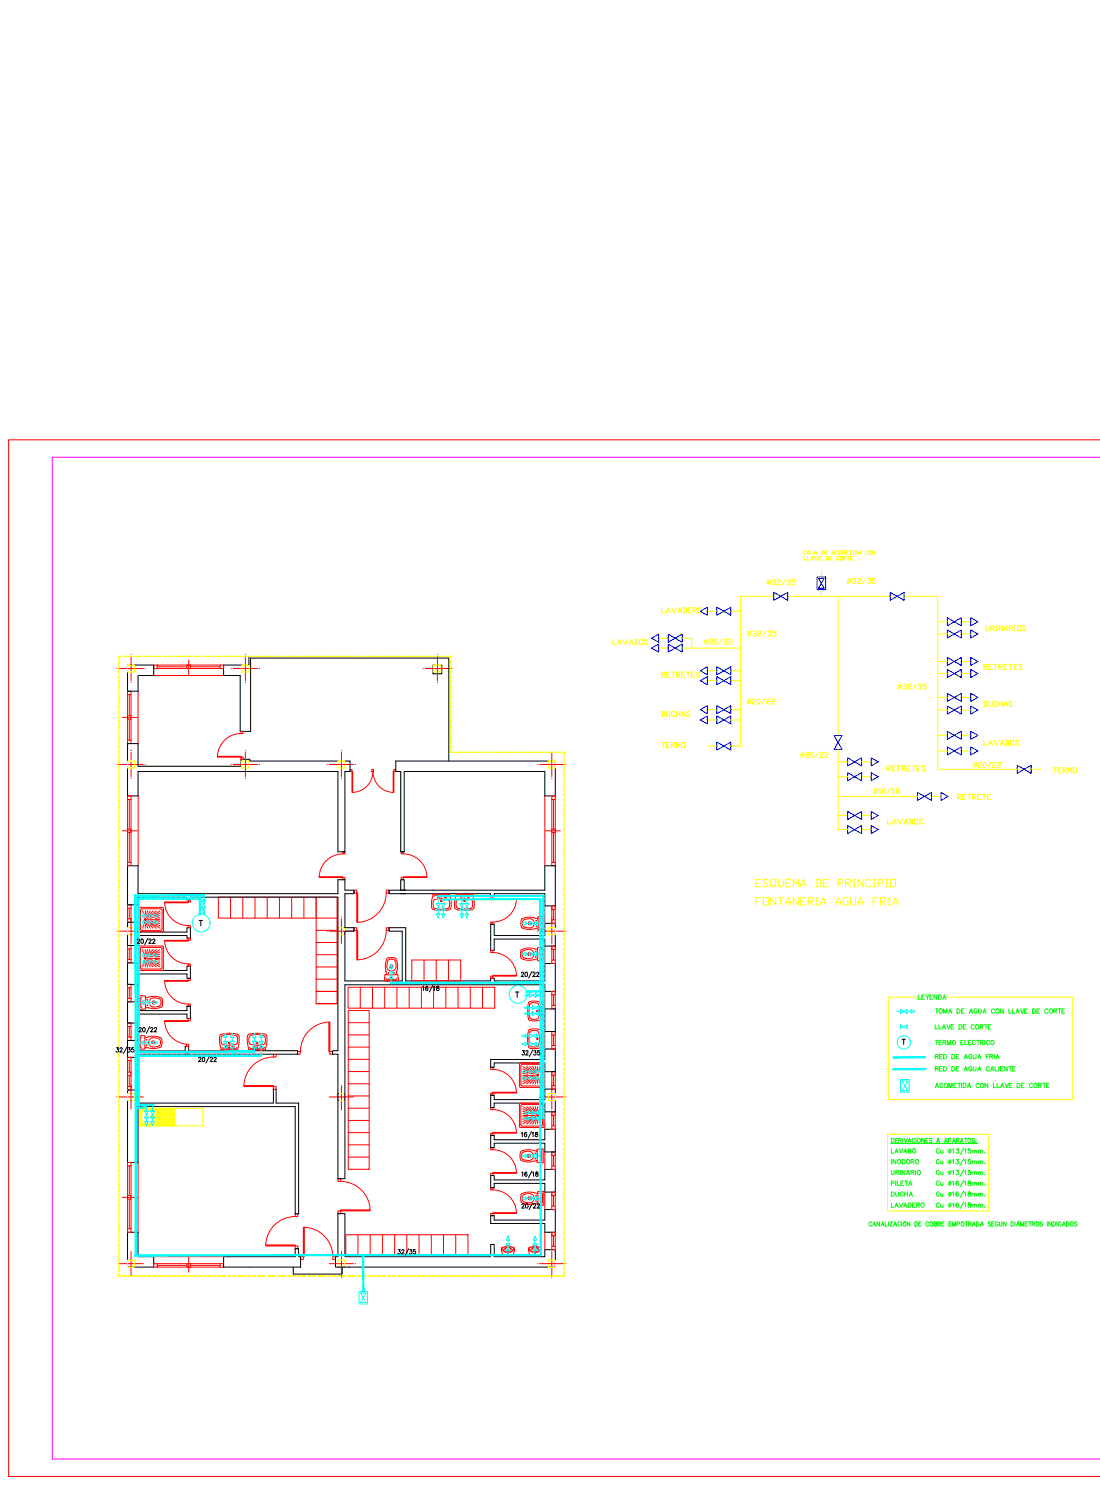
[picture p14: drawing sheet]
<svg xmlns="http://www.w3.org/2000/svg" width="630mm" height="863mm" viewBox="0 0 630 863" stroke-linecap="round" stroke-linejoin="round" font-family="sans-serif">
<defs><g id="words">
<text font-size="8.4" fill="#ff0" x="432" y="520">FONTANERÍA AGUA FRÍA</text>
<text font-size="7.9" fill="#ff0" x="432" y="509">ESQUEMA DE PRINCIPIO</text>
<text font-size="6.6" fill="#ff0" x="507" y="443">RETRETES</text>
<g font-size="6.2" fill="#ff0">
<text x="484" y="335">%%c32/35</text>
<text x="438" y="336">%%c32/35</text>
<text x="378" y="352">LAVADERO</text>
<text x="427" y="365">%%c32/35</text>
<text x="563" y="363">URINARIOS</text>
<text x="350" y="370">LAVABOS</text>
<text x="378" y="389">RETRETES</text>
<text x="562" y="385">RETRETES</text>
<text x="513" y="396">%%c32/35</text>
<text x="427" y="405">%%c20/22</text>
<text x="562" y="406">DUCHAS</text>
<text x="378" y="412">DUCHAS</text>
<text x="378" y="430">TERMO</text>
<text x="562" y="428">LAVABOS</text>
<text x="602" y="444">TERMO</text>
<text x="547" y="459">RETRETE</text>
<text x="507" y="473">LAVABOS</text>
</g>
<g font-size="5.7" fill="#0f0">
<text x="525" y="574">LEYENDA</text>
<text x="534" y="582">TOMA DE AGUA CON LLAVE DE CORTE</text>
<text x="534" y="591">LLAVE DE CORTE</text>
<text x="534" y="600">TERMO ELECTRICO</text>
<text x="534" y="608">RED DE AGUA FRIA</text>
<text x="534" y="615">RED DE AGUA CALIENTE</text>
<text x="534" y="624">ACOMETIDA CON LLAVE DE CORTE</text>
<text x="509" y="662">LAVABO</text>
<text x="509" y="668">INODORO</text>
<text x="509" y="674">URINARIO</text>
<text x="509" y="681">PILETA</text>
<text x="509" y="687">DUCHA</text>
<text x="509" y="693">LAVADERO</text>
</g>
<g font-size="5.3" fill="#ff0">
<text x="459" y="322">LLAVE DE CORTE</text>
<text x="459" y="319">CAJA DE ACOMETIDA CON</text>
</g>
</g></defs>
<g fill="none" stroke="#ff0" stroke-width=".57">
<path d="M470 327v4M470 338v4M405 350h6M419 350h5M443 342h-19v85h-5M451 342h59M480 342v79M518 342h19v99h46M537 356h6M551 356h5M68 378v2M70 376h-2v1"/>
<path d="M71 376h2M74 376h1M76 376h2M79 376h2M82 376h2M85 376h2M88 376h2M91 376h2M94 376h1M96 376h2M99 376h2M102 376h2"/>
<path d="M105 376h2M108 376h2M111 376h2M114 376h1M116 376h2M119 376h2M122 376h2M125 376h2M128 376h2M131 376h2M134 376h1M136 376h2"/>
<path d="M139 376h2M142 376h2M145 376h2M148 376h2M151 376h2M154 376h1M156 376h2M159 376h2M162 376h2M165 376h2M168 376h2M171 376h2"/>
<path d="M174 376h1M176 376h2M179 376h2M182 376h2M185 376h2M188 376h2M191 376h2M194 376h1M196 376h2M199 376h2M202 376h2M205 376h2"/>
<path d="M208 376h2M211 376h2M214 376h1M216 376h2M219 376h2M222 376h2M225 376h2M228 376h2M231 376h2M234 376h1M236 376h2M239 376h2"/>
<path d="M242 376h2M245 376h2M248 376h2M251 376h2M254 376h1M256 376h2v1M258 378v2M377 371h6M377 366h6M391 366h5v5h28M391 371h5M404 367h1l1 1-2 1z"/>
<path d="M405 366l-1 3M407 367v-1l1 1v1h-1v1h1M410 366l1 1-1 2h-1zM414 366l-2 3M415 367v-1l2 1-1 1h-1v1h2M417 367l1-1 1 1v1h-2v1h2M537 363h6M537 379h6M551 363h5M551 379h5M68 381v2M68 384v2"/>
<path d="M68 387v2M68 390v2M68 393v1M68 395v2M68 398v2M73 381h4v4h-4zM139 381h4v4h-4zM249 381h4v4h-4zM258 381v2M258 384v2M258 387v2M258 390v2"/>
<path d="M258 393v1M258 395v2M258 398v2M405 390h6M405 384h6M419 390h5M419 384h5M537 386h6M537 400h6M551 386h5M551 400h5M68 401v2"/>
<path d="M68 404v2M68 407v2M68 410v2M68 413v1M68 415v2M68 418v2M258 401v2M258 404v2M258 407v2M258 410v2M258 413v1M258 415v2"/>
<path d="M258 418v2M405 413h6M405 407h6M419 413h5M419 407h5M537 407h6M551 407h5M68 421v2M68 424v2M68 427v2M68 430v2M68 433v1"/>
<path d="M68 435v2M68 438v2M73 436h4v4h-4zM139 436h4v4h-4zM194 436h4v4h-4zM258 421v2M258 424v2M258 427v2M258 430v1h2M261 431h2M264 431h2M267 431h2"/>
<path d="M270 431h2M272 431h2M275 431h2M278 431h2M281 431h2M284 431h2M287 431h2M290 431h2M292 431h2M295 431h2M298 431h2M301 431h2"/>
<path d="M304 431h2M307 431h2M310 431h2M312 431h2M314 436h4v4h-4zM315 431h2M318 431h2M321 431h2v2M323 434v2M323 437v2M405 427h6M459 432h1l1 1h-2z"/>
<path d="M460 431l-1 3M462 432v-1l1 1-1 1v1h1M465 431l1 1-1 2-1-1zM469 431l-2 3M470 432v-1l2 1h-1l-1 1v1h2M472 432l1-1 1 1-2 1v1h2M480 429v46M480 437h6M494 437h5M537 421h6M537 430h6M551 421h5"/>
<path d="M551 430h5M558 438l1-1v2h-1zM559 437l-1 3M560 437h1h1v1l-2 1v1h2M563 437h1h1l-1 3-1-1zM568 437l-2 3M568 437h1h1v1l-2 1v1h2M571 437h1h1v1l-2 1v1h2M68 441v2M68 444v2M68 447v2M68 450v2"/>
<path d="M68 453v1M68 455v2M68 458v2M323 440v2M323 443v2M323 446v2M323 449v2M323 452v1M323 454v2M323 457v2M480 445h6M480 456h46"/>
<path d="M494 445h5M501 453l1-1 1 2h-2zM502 452l-1 3M504 452v3M504 455h1M507 452l-2 1v1l2 1v-1v-1h-2M510 452l-2 3M511 452h1v3M511 455h1M514 453l-1-1h2v1l-2 1 1 1 1-1v-1M534 456h5M591 441h5"/>
<path d="M68 461v2M68 464v2M68 467v2M68 470v2M68 473v1M68 475v2M68 478v2M323 460v2M323 463v2M323 466v2M323 469v2M323 472v1"/>
<path d="M323 474v2M323 477v2M480 467h6M480 475h6M494 467h5M494 475h5M68 481v2M68 484v2M68 487v2M68 490v2M68 493v1M68 495v2"/>
<path d="M68 498v2M323 480v2M323 483v2M323 486v2M323 489v2M323 492v1M323 494v2M323 497v2M68 501v2M68 504v2M68 507v2M68 510v2"/>
<path d="M68 513v1M68 515v2M68 518v2M323 500v2M323 503v2M323 506v2M323 509v2M323 512v1M323 514v2M323 517v2M68 521v2M68 524v2"/>
<path d="M68 527v2M68 530v2M68 533v1M68 535v2M68 538v2M73 532h4v4h-4zM194 532h4v4h-4zM314 532h4v4h-4zM323 520v2M323 523v2M323 526v2M323 529v2"/>
<path d="M323 532v1M323 534v2M323 537v2M68 541v2M68 544v2M68 547v2M68 550v2M68 553v1M68 555v2M68 558v2M323 540v2M323 543v2"/>
<path d="M323 546v2M323 549v2M323 552v1M323 554v2M323 557v2M68 561v2M68 564v2M68 567v2M68 570v2M68 573v1M68 575v2M68 578v2"/>
<path d="M323 560v2M323 563v2M323 566v2M323 569v2M323 572v1M323 574v2M323 577v2M525 571h-16v59h105v-59h-71M68 581v2M68 584v2M68 587v2M68 590v2"/>
<path d="M68 593v2M68 595v2M68 598v2M323 580v2M323 583v2M323 586v2M323 589v2M323 592v1M323 594v2M323 597v2M68 601v2M68 604v2"/>
<path d="M68 607v2M68 610v2M68 613v2M68 615v2M68 618v2M323 600v2M323 603v2M323 606v2M323 609v2M323 612v1M323 614v2M323 617v2"/>
<path d="M68 621v2M68 624v2M68 627v2M68 630v2M68 633v2M68 635v2M68 638v2M73 627h4v4h-4zM80 635h20v10h-20zM80 635h36v10h-36zM82 637a7 7 0 0 1 6 0l1 3a3 3 0 0 1-1 4 3 3 0 0 1-3 0h-1a2.5 2.5 0 0 1-2-1 2.5 2.5 0 0 1-1-2zM89 640h10"/>
<path d="M89 639h10M89 638h10M89 637h10M89 636h10M194 627h4v4h-4zM314 627h4v4h-4zM323 620v2M323 623v2M323 626v2M323 629v2M323 632v1M323 634v2"/>
<path d="M323 637v2M68 641v2M68 644v2M68 647v2M68 650v2M68 653v2M68 655v2M68 658v2M81 645h18M81 644h18M81 644h-1v-8l1-1h18l1 1v8h-1M81 644v-8h18l1 8h-1"/>
<path d="M89 644h10M89 643h10M89 642h10M89 641h10M323 640v2M323 643v2M323 646v2M323 649v2M323 652v1M323 654v2M323 657v2M508 650h58v44h-58z"/>
<path d="M68 661v2M68 664v2M68 667v2M68 670v2M68 673v2M68 675v2M68 678v2M323 660v2M323 663v2M323 666v2M323 669v2M323 672v1"/>
<path d="M323 674v2M323 677v2M68 681v2M68 684v2M68 687v2M68 690v2M68 693v2M68 695v2M68 698v2M323 680v2M323 683v2M323 686v2"/>
<path d="M323 689v2M323 692v1M323 694v2M323 697v2M68 701v2M68 704v2M68 707v2M68 710v2M68 713v2M68 715v2M68 718v2M323 700v2"/>
<path d="M323 703v2M323 706v2M323 709v2M323 712v1M323 714v2M323 717v2M68 730v1h1M68 721v2M68 724v2M68 727v2M70 731h2M73 722h4v4h-4z"/>
<path d="M73 731h2M76 731h2M79 731h2M82 731h2M85 731h1M87 731h2M90 731h2M93 731h2M96 731h2M99 731h2M102 731h2M105 731h1"/>
<path d="M107 731h2M110 731h2M113 731h2M116 731h2M119 731h2M122 731h2M125 731h1M127 731h2M130 731h2M133 731h2M136 731h2M139 731h2"/>
<path d="M142 731h2M145 731h2M147 731h2M150 731h2M153 731h2M156 731h2M159 731h2M162 731h2M165 731h2M167 731h2M170 731h2M173 731h2"/>
<path d="M176 731h2M179 731h2M182 731h2M185 731h2M187 731h2M190 731h2M193 731h2M194 722h4v4h-4zM196 731h2M199 731h2M202 731h2M205 731h2"/>
<path d="M207 731h2M210 731h2M213 731h2M216 731h2M219 731h2M222 731h2M225 731h2M227 731h2M230 731h2M233 731h2M236 731h2M239 731h2"/>
<path d="M242 731h2M245 731h2M247 731h2M250 731h2M253 731h2M256 731h2M259 731h2M262 731h2M265 731h2M267 731h2M270 731h2M273 731h2"/>
<path d="M276 731h2M279 731h2M282 731h2M285 731h2M287 731h2M290 731h2M293 731h2M296 731h2M299 731h2M302 731h2M305 731h2M307 731h2"/>
<path d="M310 731h2M313 731h2M314 722h4v4h-4zM316 731h2M319 731h2M323 729v2h-1M323 720v2M323 723v2M323 726v2"/>
<circle cx="87" cy="640" r=".5"/>
<circle cx="87" cy="640" r=".8"/>
<circle cx="89" cy="636" r=".3"/>
</g>
<g fill="none" stroke="#000" stroke-width=".57">
<path d="M143 376v5h-15v6h10v32h6v-42h113v59M73 381h15v6h-9v9h-6zM248 381h5v5h-5zM73 426h6v13h59v-4h5v1h57v6h-2v46h-4v-46h-115v14h-6zM227 436h91v20h-6v-14h-80v46h-2v-46h-3zM73 518h6v-4h28v2h2v-2h85v88h-4v2h4v71h4v-111h114v4h6v-16h-6v10h-29v-1h-2v1h-49v-30h-9v2h7v28h-32v-28h5v-2h-5v-20h5v-2h-5v-6h-4v8h-115v-16h-6v72M232 510v-6h-2v6h82v-14h6v23h-6v-7h-29v2h-2v-2h-51M232 510h-9v2h9M73 528h6v6h28v-2h2v6h-2v-2h-28v6h-6M79 539v-1l1 1-1 2h1M85 538l-2 3M85 539l1-1 1 1-2 2h2"/>
<path d="M87 539l1-1 1 1-2 2h2M114 527h2M115 527v3M281 530h2v6h29v-7h6v13h-6v-4h-29v7h-2zM73 552h6v4h28v-2h2v7h-2v-3h-28v6h-6M299 558v-1l1 1-2 2h2M305 557l-2 3M305 558l1-1 1 1-2 2h2M307 558l1-1 1 1-2 2h2M73 574h6v5h28v-2h2M73 566v47M107 577h2"/>
<path d="M109 577v7h-2v-3h-28v5h-6M242 566l1-1v3M245 565a1.1 1.1 0 0 0-1 1 1.1 1.1 0 0 0 1 1 .7 .7 0 0 0 0-1 .7 .7 0 0 0-1 1M248 565l-2 3M248 566l1-1v3M250 565v1a1 1 0 0 1 1 0 1 1 0 0 1 0 1v1a.8 .8 0 0 1-1-1 .8 .8 0 0 1 1-1v-1zM295 568h2M296 568v3M312 578h6v13h-6zM73 600l-2 4M73 596h6v6h27v-2h2v2h62v2h-91v2h-6M80 589h1l-1 2h1"/>
<path d="M86 588l-2 4M86 589h1h1l-2 2h2M88 589h1h1l-2 2h2M517 595h2M518 595v3M67 600h1l-1 1a.8 .8 0 0 1 1 1 1 1 0 0 1-2 0M69 601l1-1v1l-1 2h1M73 617v49h6v-32h90v61h2v-63h-13v-8M73 600h2l-1 1a.8 .8 0 0 1 0 1 .8 .8 0 0 1-1 0M77 600h-2v1a1 1 0 0 1 2 0 1.1 1.1 0 0 1-1 2 .8 .8 0 0 1-1-1M114 606h1v1l-1 1h1M120 605l-2 4"/>
<path d="M120 606h1l1 1-2 1h2M123 606l1 1-2 1h2M281 607h31v-6h6v13h-6v-5h-29v3h-2zM299 602h1v1a.8 .8 0 0 1 0 1 .8 .8 0 0 1-1 0M301 603l1-1v1l-1 1h2M305 602l-2 3M306 602h1l-1 1a.8 .8 0 0 1 1 1 .8 .8 0 0 1-1 0M309 602h-1v1a.8 .8 0 0 1 1 0 .8 .8 0 0 1 0 1 .8 .8 0 0 1-1 0M157 624v8h-78v-7h-6M281 628h2v2h29v-6h6v13h-6v-5h-29v3h-2zM281 651h2v2h29v-6h6v13h-6v-5h-29v3h-2zM299 649v2"/>
<path d="M302 649a1.1 1.1 0 0 0-2 1 1.1 1.1 0 0 0 1 1 .7 .7 0 0 0 0-1 .7 .7 0 0 0-1 0M304 648l-2 4M305 649v2M307 649v1a1 1 0 0 1 1 0 1 1 0 0 1 0 1h-1a.8 .8 0 0 1 0-1 .8 .8 0 0 1 1 0v-1zM281 674h2v2h29v-6h6v13h-6v-5h-29v3h-2zM299 672v2M302 672h-1a1.2 1.2 0 0 0-1 1 1.2 1.2 0 0 0 2 1 .7 .7 0 0 0 0-1 .7 .7 0 0 0-1 0M305 671l-2 4M305 672h1v2M307 672a1 1 0 0 1 1 1 1 1 0 0 1 0 1 .8 .8 0 0 1-1-1 .8 .8 0 0 1 1-1zM194 695h4v25h83v-7h2v7h29v-4h6v10h-126v-6h2zM281 697h2v2h29v-6h6v13h-6v-5h-31z"/>
<path d="M299 690h1l-1 2h1M305 689l-2 4M306 690h1l-2 2h2M308 690h1l-1 2h1M73 706h6v14h9v6h-15zM228 716h1v1a.8 .8 0 0 1 0 1 .8 .8 0 0 1-1 0M230 717l1-1v1l-1 1h2M234 716l-2 3M235 716h1l-1 1a.8 .8 0 0 1 1 1 1 1 0 0 1-2 0M238 716h-1v1a.8 .8 0 0 1 1 0 .8 .8 0 0 1 0 1 .8 .8 0 0 1-1 0M143 726h-15v-6h41v-5h2v5h1v6h-29M168 726v4h28v-4"/>
<circle cx="81" cy="539" r="1.1"/>
<circle cx="301" cy="558" r="1.1"/>
<circle cx="82" cy="590" r="1.1"/>
<circle cx="117" cy="607" r="1.1"/>
<circle cx="302" cy="691" r="1.1"/>
</g>
<g fill="none" stroke="#f00" stroke-width=".57">
<path d="M630 252h-625v594h625M75 375h.1M75 376v14M108 378v9M141 375h.1M141 376v14M251 375h.1M251 376v14M67 383h.1M68 383h14M73 396h2v2h-2zM73 398v26"/>
<path d="M74 398v12M75 391h.1M75 398v26M79 396v30M83 383h.1M88 381h2v2h-2zM88 387h40M90 382h17M90 383h36M90 381h36M107 381h2v2h-2zM109 382h17"/>
<path d="M126 381h2v2h-2zM132 383h1M134 383h14M141 391h.1M149 383h.1M242 383h1M244 383h14M251 391h.1M259 383h.1M70 411h9M73 410h2v2h-2zM74 412v12"/>
<path d="M138 419h1v1h-1zM67 438h.1M68 438h14M73 424h2v2h-2zM75 430h.1M75 431v14M83 438h.1M125 433h13v1h-13zM132 438h1M134 438h14M138 434h1v1h-1zM138 420a14 14 0 0 0-13 13"/>
<path d="M141 430h.1M141 431v14M149 438h.1M187 438h1M189 438h14M196 430h.1M196 431v14M204 438h.1M308 438h.1M309 438h14M316 431v14M324 438h.1"/>
<path d="M73 456h2v2h-2zM73 458v36M74 458v17M75 446h.1M75 458v36M79 456v40M141 446h.1M196 446h.1M200 441h2v1h-2zM202 442v12zM202 454a12 12 0 0 0 12-12 12 12 0 0 0 11 12M213 441h1v1h-1z"/>
<path d="M225 442h1v12h-1zM226 441h1v1h-1zM312 456v40M316 456h2v2h-2zM316 446h.1M316 458v36M317 458v17M318 458v36M70 476h9M73 475h2v2h-2zM74 477v17M312 476h9"/>
<path d="M316 475h2v2h-2zM317 477v17M73 494h2v2h-2zM196 488h2v1h-2zM196 489a14 14 0 0 0-13 13M230 488h1v1h-1zM231 489a14 14 0 0 1 14 13M316 494h2v2h-2zM73 518h2v2h-2zM94 517h14h-14zM94 517a14 14 0 0 0 14 13M108 516h1v1h-1z"/>
<path d="M125 514h56v12h-56zM132 514v12M139 514v12M146 514v12M153 514v12M160 514v12M167 514v12M174 514v12M181 514h12v61h-12zM183 502h13v1h-13zM196 503h2v1h-2zM203 510h1v2h-1z"/>
<path d="M204 512h1v16h-1zM221 512a17 17 0 0 1-16 16M221 510h2v2h-2zM230 503h1v1h-1zM231 502h14v1h-14zM248 513l9-1 1 5a3 3 0 0 1 0 4 3 3 0 0 1-3 1h-4a3 3 0 0 1-3-1 3 3 0 0 1-1-4zM248 520a9 9 0 0 0 9 0M248 516a9 9 0 0 1 9 0M248 516v4M249 514l1-1h6l1 1M250 514h.1M251 514h.1"/>
<path d="M251 513h.1M254 514h.1M255 514h.1M255 513h.1M257 516v4M261 515l-1 2a3 3 0 0 0 1 4 3 3 0 0 0 3 1h4a3 3 0 0 0 3-1 3 3 0 0 0 1-4l-1-2M261 515l1-3h9v3M262 514l1-1h6l1 1M262 516a9 9 0 0 1 9 0v1a2.8 2.8 0 0 1-1 3 2.8 2.8 0 0 1-3 1h-2a3 3 0 0 1-4-1 3 3 0 0 1 1-4zM264 514h.1M264 513h.1M268 514h.1"/>
<path d="M268 513h.1M281 514h1v1h-1zM282 515h14h-14zM296 515a14 14 0 0 1-14 13M312 519v10M316 519h2v2h-2zM316 519v22M318 519v8M67 534h.1M68 534h14M73 526h2v2h-2zM73 520v8"/>
<path d="M74 520v6M75 520v21M80 520h13v14h-13zM81 521h12v12h-12zM82 522l1 4M83 528l-1 4M83 522v2M83 529v3M84 528l1 4M84 528l4 4M84 528l8 4M85 522l-1 4"/>
<path d="M85 529l1 3M85 527h7M86 528l6 1M86 522l-1 3M86 529l4 3M88 522l-4 4M89 529l3 2M89 528h3M90 522l-4 3M92 522l-8 4M92 526h-3M92 525l-6 1"/>
<path d="M92 523l-3 2M94 539h14h-14zM94 539a14 14 0 0 0 14 13M108 538h1v1h-1zM108 530h1v2h-1zM181 533h12M181 526h12M187 534h1M189 534h14M196 525v1M196 527v14M203 532h1v1h-1z"/>
<path d="M204 533h1v17h-1zM221 532h2v1h-2zM221 533a17 17 0 0 1-16 17M281 528h1v2h-1zM300 527a4 4 0 0 1 4-1 4 4 0 0 1 2 4 4 4 0 0 1-4 2 4 4 0 0 1-3-4zM303 529l1-1v2h-1zM303 528v1v1M308 534h.1M308 526h-6a3 3 0 0 0-4 2v1a2.6 2.6 0 0 0 4 3h3h3M308 526v6M308 526v-1h4v8h-4v-1M309 534h14"/>
<path d="M310 526l1 1v5h-1M316 527h2v2h-2zM317 521v6M324 534h.1M73 550h2v2h-2zM73 542h2v2h-2zM73 544v8M74 544v6M75 544v6M80 542h13v14h-13zM81 543h12v12h-12zM82 544l1 4"/>
<path d="M83 550l-1 4M83 544v3M83 552v2M84 550v4M84 550l4 4M84 550l8 4M84 544v4M84 551l2 3M85 549h7M86 550l6 1M86 544l-2 3M86 551l3 3"/>
<path d="M88 544l-4 4M88 551l4 2M89 550h3M89 544l-3 3M92 544l-8 4M92 548h-3M92 547l-6 1M92 545l-4 2M108 552h1v2h-1zM181 554h12M181 547h12M181 540h12"/>
<path d="M222 558h5M222 558l-1 1-1 3h8v-1v-2l-1-1M222 549h4M222 549l-1 4 1 5M222 550a2.9 2.9 0 0 1 4 0 2.9 2.9 0 0 1 1 3 2.7 2.7 0 0 1-3 3 2.7 2.7 0 0 1-2-4zM223 554l1-1 1 1M224 555a1 1 0 0 1 0-2 .9 .9 0 0 1 1 0 1 1 0 0 1 0 2h-1M226 549h1l1 4-1 5M236 550h28v12h-28zM243 550v12M250 550v12M257 550v12"/>
<path d="M281 545h1v1h-1zM281 559h1v2h-1zM282 559h14h-14zM282 546a14 14 0 0 1 14 13M298 545v4M298 549l2 1h2l6-1M300 545a4 4 0 0 1 4-1 4 4 0 0 1 2 4 4 4 0 0 1-4 1 4 4 0 0 1-3-3zM302 546h2v1h-1zM303 546l-1 1h1M308 543h3v7v1l-3-1M308 543v7M308 544l-6-1-2 1-2 1"/>
<path d="M310 544h1v5l-1 1M312 542v10M316 542h2v2h-2zM316 550h2v2h-2zM316 542h.1M316 542v8M317 544v6M318 542v8M73 572h2v2h-2zM73 564h2v2h-2zM73 566v8M74 566v6"/>
<path d="M75 566v6M79 564v10M81 571v1v5v1M83 577h2M83 572v5M83 572v-1l-3-1v1v7h3v-1M85 571l-2 1M85 571h4a3 3 0 0 1 4 2v2a2.6 2.6 0 0 1-3 3l-5-1M86 572a4 4 0 0 1 6 2v1a4 4 0 0 1-3 2 4 4 0 0 1-4-3zM87 575a1 1 0 0 0 2 0 .9 .9 0 0 0 0-1 1 1 0 0 0-2 0v1M88 574h1l-1 1M94 562h14h-14z"/>
<path d="M94 562a14 14 0 0 0 14 13M108 575h1v2h-1zM108 561h1v1h-1zM181 568h12M181 561h12M181 575h12M199 566h84v12h-84zM199 579h12v91h-12zM206 566v12M213 566v12M220 566v12M221 560l1 1"/>
<path d="M227 566v12M227 560v1h-5M234 566v12M241 566v12M248 566v12M255 566v12M262 566v12M269 566v12M276 566v12M304 575a3 3 0 0 1 4 0 3 3 0 0 1 1 4v1a3 3 0 0 1-3 4 3 3 0 0 1-3-4zM310 577h.1M310 578h.1"/>
<path d="M310 575l1 1v7l-1 1M311 577h.1M312 568v10M316 576h2v2h-2zM316 568h2v2h-2zM316 570v6M317 570v6M318 568v8M73 594h2v2h-2zM73 586h2v2h-2zM73 588v8M74 588v6"/>
<path d="M75 588v6M79 586v10M81 594l-1 1v5h1M83 595l6-1a3 3 0 0 1 4 2v2a2.6 2.6 0 0 1-3 3h-4l-3-1M83 595v5M83 595v-1h-3v7h3v-1M87 597a1 1 0 0 1 1 0 1 1 0 0 1 0 1 1 1 0 0 1-1 0zM87 600h1a2.9 2.9 0 0 0 4-3 2.9 2.9 0 0 0-4-2 2.7 2.7 0 0 0-3 2 2.7 2.7 0 0 0 2 3M88 597v1M94 585h14h-14zM94 585a14 14 0 0 0 13 13M107 598h1v2h-1z"/>
<path d="M108 584h1v1h-1zM126 594v3l1 4h4h5l1-4v-3M126 593a10 10 0 0 1 8-1l2 1h1M128 593h3h4M128 593a3 3 0 0 0-1 4 3 3 0 0 0 4 2h1a3 3 0 0 0 4-2 3 3 0 0 0-1-4M129 600h.1M130 600h.1M133 600h.1M134 600h.1M142 594v2v5h5h5l1-4v-3M142 593a10 10 0 0 1 8-1l2 1h1M144 593a3 3 0 0 0-1 4 3 3 0 0 0 4 2h1a3 3 0 0 0 4-2 3 3 0 0 0-1-4"/>
<path d="M144 593h3h4M145 600h.1M146 600h.1M149 600h.1M150 600h.1M188 586h1v16h-1zM188 586a17 17 0 0 0-16 16M199 600h12M199 593h12M199 586h12M304 591a3 3 0 0 1 4 0 3 3 0 0 1 1 4v1a3 3 0 0 1-3 4 3 3 0 0 1-3-4zM310 593h.1"/>
<path d="M310 597h.1M310 581h.1M310 582h.1M310 591l1 1v6l-1 1M311 593h.1M311 597h.1M311 581h.1M312 584l-5 1a3 3 0 0 1-4 0 3 3 0 0 1-1-4v-4a3 3 0 0 1 1-3 3 3 0 0 1 4 0l5 1v9M312 591v10M316 591h2v2h-2zM316 599h2v2h-2zM316 593v6"/>
<path d="M317 593v6M318 591v8M73 608v17v-2h2v2h-2M73 614h2v2h-2zM73 606h2v2h-2zM74 608v6M74 616v7M75 608v28M79 606v19M127 600l1 1h6l2-1M143 600l1 1h6l2-1M157 604h1v2h-1z"/>
<path d="M157 606a17 17 0 0 0-17 16M170 602h2v2h-2zM189 602h1v2h-1zM199 614h12M199 607h12M281 612h1v1h-1zM282 613a14 14 0 0 1 14 13M298 609h13v14h-13zM299 610h12v12h-12zM299 612l4 2M299 614l6 1M300 615h2"/>
<path d="M300 611l7 4M300 616h7M302 611l3 3M302 617h-2M303 618l-4 2M303 611l4 4M305 618l-3 3M305 611l2 3M305 617l-6 1M307 611v4M307 618l-2 3M307 617l-7 4"/>
<path d="M307 617l-4 4M307 617v4M308 611v3M308 619v2M308 617l1 4M309 600l-2 1a2.9 2.9 0 0 1-4-2 14 14 0 0 1 0-9l4-1 5 2v9l-3 1M309 611l-1 4M312 614v10M316 614h2v2h-2zM316 614v22M317 616v6M318 614v8"/>
<path d="M67 629h.1M68 629h14M140 622h17v1h-17zM157 623h1v1h-1zM189 629h14M196 622v14M199 635h12M199 628h12M199 621h12M281 635h1v1h-1zM281 626h1v2h-1zM282 626h14h-14z"/>
<path d="M282 636a14 14 0 0 1 14 13M298 632h13v14h-13zM299 633h12v12h-12zM299 635l4 2M299 637l6 1M300 638h2M300 634l7 4M300 639h7M302 634l3 3M302 640h-2M303 634l4 4M305 634l2 3"/>
<path d="M305 640l-6 1M307 634v4M307 640l-7 4M308 634v3M309 629h14M309 634l-1 4M312 637v10M316 637h2v2h-2zM316 622h2v2h-2zM316 637h.1M316 637v8M317 639v6"/>
<path d="M318 637v8M324 629h.1M199 656h12M199 649h12M199 642h12M281 658h1v1h-1zM281 649h1v2h-1zM282 649h14h-14zM282 659a14 14 0 0 1 14 13M303 641l-4 2M305 641l-3 3M307 641l-2 3"/>
<path d="M307 640l-4 4M307 640v4M308 659h3v7h-3zM308 660l-6-1a3 3 0 0 0-4 2v2a2.6 2.6 0 0 0 3 3h3l4-1M308 642v2M308 640l1 4M310 659v1v5M316 645h2v2h-2zM73 666h2v2h-2zM73 668v36M74 668v17M75 668v36"/>
<path d="M79 666v40M194 675h1v2h-1zM195 677a17 17 0 0 1 17 16M199 663h12M281 672h1v2h-1zM282 672h14h-14zM300 660a2.8 2.8 0 0 0-1 4 2.8 2.8 0 0 0 4 1 2.8 2.8 0 0 0 2-4 2.8 2.8 0 0 0-4-1h-1M302 662h2v1h-2zM303 662h-1l1 1M312 660v10M316 660h2v2h-2zM316 668h2v2h-2z"/>
<path d="M316 660v8M317 662v6M318 660v8M70 686h9M73 685h2v2h-2zM74 687v17M169 695h2v2h-2zM169 697a17 17 0 0 0-17 16M194 694h1v1h-1zM195 693h17v1h-17zM281 681h1v1h-1zM281 695h1v2h-1z"/>
<path d="M282 695h14h-14zM282 682a14 14 0 0 1 14 13M300 685a4 4 0 0 1 4-1 4 4 0 0 1 2 4 4 4 0 0 1-4 1 4 4 0 0 1-3-3zM303 686v1M304 686a.9 .9 0 0 0-1 0 .9 .9 0 0 0 0 1 .9 .9 0 0 0 1 0M304 686h.1M304 686v1M304 687h.1M308 684l-6-1a3 3 0 0 0-4 2v2a2.6 2.6 0 0 0 3 3h4l3-1M308 684v5M308 684v-1h3v7h-3v-1M310 683l1 1v5l-1 1"/>
<path d="M312 683v10M316 691h2v2h-2zM316 683h2v2h-2zM316 683v8M317 685v6M318 683v8M73 704h2v2h-2zM75 717v14M152 713h17v1h-17zM169 714h2v1h-2zM174 703v17zM174 703a17 17 0 0 1 17 17"/>
<path d="M196 717v14M205 707v12M212 707h56v12h-56zM212 707h-14v12h14M219 707v12M226 707v12M233 707v12M240 707v12M247 707v12M254 707v12M261 707v12M287 716l1 2 1 1"/>
<path d="M287 716a4 4 0 0 0 8 0M288 715a3 3 0 0 0 2 2 3 3 0 0 0 3 0l1-2M289 715l2-1 2 1M289 714l-1 1-1 1M290 715a1.9 1.9 0 0 1 1-1 1.9 1.9 0 0 1 2 2M290 715l-1 1M290 715a1.6 1.6 0 0 1 1 0 1.6 1.6 0 0 1 2 1M293 714l1 1a2.7 2.7 0 0 1-1 4h-4M303 716a4 4 0 0 0 7 0M303 715a3 3 0 0 0 2 2 3 3 0 0 0 3 0l2-2M305 714l-1 1a2.7 2.7 0 0 0 0 4h5l1-3M305 715l1-1 2 1"/>
<path d="M308 715a1.6 1.6 0 0 0-2 0 1.6 1.6 0 0 0-1 1M308 715v1M308 715l1 1M308 715a1.9 1.9 0 0 0-2-1 1.9 1.9 0 0 0-2 2M308 714l2 1v1M312 706v10M316 714h2v2h-2zM316 706h2v2h-2zM316 706v8M316 716h.1M316 717v14M317 708v6"/>
<path d="M318 706v8M68 724h14M88 724h2v2h-2zM88 720h40M90 725h17M90 724h36M90 726h36M107 724h2v2h-2zM108 720v9M109 725h17M126 724h2v2h-2zM172 720h2v2h-2z"/>
<path d="M189 724h14M191 720h1v2h-1zM196 732h.1M204 724h.1M308 724h.1M309 724h14M316 732h.1M324 724h.1"/>
<circle cx="253" cy="514" r=".3"/>
<circle cx="253" cy="516" r=".5"/>
<circle cx="266" cy="516" r=".5"/>
<circle cx="266" cy="514" r=".3"/>
<circle cx="83" cy="527" r=".3"/>
<circle cx="83" cy="527" r=".5"/>
<circle cx="307" cy="531" r=".2"/>
<circle cx="307" cy="527" r=".2"/>
<circle cx="310" cy="529" r=".2"/>
<circle cx="83" cy="549" r=".5"/>
<circle cx="83" cy="549" r=".3"/>
<circle cx="223" cy="557" r=".2"/>
<circle cx="226" cy="557" r=".2"/>
<circle cx="307" cy="548" r=".2"/>
<circle cx="307" cy="545" r=".2"/>
<circle cx="310" cy="547" r=".2"/>
<circle cx="82" cy="574" r=".2"/>
<circle cx="84" cy="573" r=".2"/>
<circle cx="84" cy="576" r=".2"/>
<circle cx="224" cy="560" r=".2"/>
<circle cx="308" cy="579" r=".5"/>
<circle cx="310" cy="579" r=".3"/>
<circle cx="81" cy="597" r=".2"/>
<circle cx="84" cy="599" r=".2"/>
<circle cx="84" cy="596" r=".2"/>
<circle cx="131" cy="598" r=".5"/>
<circle cx="147" cy="598" r=".5"/>
<circle cx="308" cy="595" r=".5"/>
<circle cx="310" cy="595" r=".3"/>
<circle cx="131" cy="600" r=".3"/>
<circle cx="147" cy="600" r=".3"/>
<circle cx="308" cy="616" r=".3"/>
<circle cx="308" cy="616" r=".5"/>
<circle cx="308" cy="639" r=".3"/>
<circle cx="308" cy="639" r=".5"/>
<circle cx="307" cy="664" r=".2"/>
<circle cx="307" cy="661" r=".2"/>
<circle cx="309" cy="662" r=".2"/>
<circle cx="307" cy="688" r=".2"/>
<circle cx="307" cy="685" r=".2"/>
<circle cx="310" cy="687" r=".2"/>
<circle cx="291" cy="717" r=".5"/>
<circle cx="291" cy="717" r=".4"/>
<circle cx="291" cy="718" r=".2"/>
<circle cx="306" cy="717" r=".5"/>
<circle cx="306" cy="717" r=".4"/>
<circle cx="306" cy="718" r=".2"/>
</g>
<g fill="none" stroke="#0ff" stroke-width=".57">
<path d="M114 515h.1M115 516h3l-1 2zM117 518l1 2h-3zM250 518h2l-1 2zM251 520l1 2h-2zM251 513v5M253 518h2l-1 2zM254 520l1 2h-2zM254 516v2M263 518h3l-1 2zM265 520l1 2h-3zM265 513v5"/>
<path d="M266 518h3l-2 2zM267 520l2 2h-3zM267 516v2M80 525h2M80 528h2M82 523l2 2-2 1zM82 527l2 1-2 2zM84 525l2-2v3zM84 528l2-1v3zM86 525h2M86 528h2M88 524l2 1-2 1z"/>
<path d="M88 527l2 1-2 1zM114 524h1M250 524h2l-1 2zM251 522v2M253 524h2l-1 2zM254 522v2M264 524h2l-1 2zM265 522v2M266 524h2l-1 2zM267 522v2M299 529l2-1v2zM301 529h2"/>
<path d="M303 528l2 1-2 1zM305 529l2-1v2zM307 529h2M80 547h2M80 551h2M82 546l2 1-2 1zM82 550l2 1-2 1zM84 547l2-1v2zM84 551l2-1v2zM86 547h2M86 551h2M88 546l2 1-2 1z"/>
<path d="M88 550l2 1-2 1zM223 557h2l-1 2zM224 552l1 3h-2zM224 559l1 2h-2zM224 555v2M299 547l2-1v2zM301 547h2M303 545l2 2-2 1zM305 547l2-2v3zM307 547h2M82 573l2 1-2 2zM82 574h-4"/>
<path d="M84 574l2-1v3zM86 574h2M88 573l2 1-2 1zM224 561v2M300 577l3-1v2zM302 568h.1M303 577h2M303 569l2 1-2 1zM305 580l2 1-2 1zM305 576l2 1-2 2zM305 570l2-1v2zM307 577l2-1v3z"/>
<path d="M309 577h2M514 580h2M516 578l2 2-2 1zM518 580l2-2v3zM520 580h2M522 579l2 1h-2zM78 597h4M82 596l2 1-2 2zM84 597l2-1v3zM86 597h2M88 596l2 1-2 1zM128 597h2l-1 2z"/>
<path d="M129 592l1 2h-2zM129 599l1 1h-2zM129 594v3M132 597h2l-1 2zM133 592l1 2h-2zM133 599l1 1h-2zM133 594v3M145 597h2l-1 2zM146 592l1 2h-2zM146 599l1 1h-2zM146 594v3M149 597h2l-1 2z"/>
<path d="M150 592l1 2h-2zM150 599l1 1h-2zM150 594v3M299 598l2-1v2zM299 593l2-1v2zM300 581l3-1v2zM301 598h2M301 593h2M303 581h2M303 597l2 1-2 1zM303 592l2 1-2 2zM305 598l2-1v2z"/>
<path d="M305 593l2-1v3zM307 581l2-1v2zM307 598h2M307 593h2M309 581h2M516 587l2 1-2 1zM518 588l2-1v2zM129 600v3M133 600v5M146 600v3M150 600v5M150 605h.1"/>
<path d="M299 618l2-1v2zM299 614l2-1v2zM301 618h2M301 614h2M303 617l2 1-2 1zM303 613l2 1-2 1zM305 618l2-1v2zM305 614l2-1v2zM307 618h2M307 614h2M516 619h5v7h-5zM517 619h3l-2 3 2 3h-3l1-3z"/>
<path d="M530 612v1M79 633h1M83 637h2l-1 2zM84 639l1 1h-2zM84 634v3M86 637h2l-1 2zM87 639l1 1h-2zM87 633v4M300 637l3-1v2zM303 637h2M305 636l2 1-2 2zM305 640l2 1-2 1z"/>
<path d="M307 637l2-1v3zM309 637h2M83 643h2l-1 2zM84 640v3M86 643h2l-1 2zM87 640v3M300 641l3-1v2zM303 641h2M307 641l2-1v2zM311 641h-2M299 662l2-1v2zM301 662h2"/>
<path d="M303 661l2 1-2 1zM305 662l2-1v2zM307 662h2M299 687l2-1v2zM301 687h2M303 685l2 2-2 1zM305 687l2-2v3zM307 687h2M290 713h2l-1 2zM291 708l1 3h-2zM291 715l1 2h-2zM291 711v2"/>
<path d="M291 717v2M305 713h3l-2 2zM306 708l1 3h-2zM306 715l2 2h-3zM306 711v2M306 717v2M206 740h5v7h-5zM206 741h4l-2 3 2 2h-4l2-2z"/>
<circle cx="115" cy="529" r="5"/>
<circle cx="297" cy="570" r="5"/>
<circle cx="518" cy="597" r="4"/>
</g>
<g fill="#0ff" stroke="#0ff" stroke-width=".57">
<path d="M311 513v2v-2zM311 513v2z"/>
<path d="M311 516v2v-2zM311 516v2z"/>
<path d="M311 519v2v-2zM311 519v2z"/>
<path d="M311 522v2v-2zM311 522v2z"/>
<path d="M311 525v2v-2zM311 525v2z"/>
<path d="M311 527v2v-2zM311 527v2z"/>
<path d="M311 530v2v-2zM311 530v2z"/>
<path d="M311 533v2v-2zM311 533v2z"/>
<path d="M311 536v2v-2zM311 536v2z"/>
<path d="M311 539v2v-2zM311 539v2z"/>
<path d="M311 542v2v-2zM311 542v2z"/>
<path d="M311 545v2v-2zM311 545v2z"/>
<path d="M311 547v2v-2zM311 547v2z"/>
<path d="M311 550v2v-2zM311 550v2z"/>
<path d="M311 553v2v-2zM311 553v2z"/>
<path d="M311 556v2v-2zM311 556v2z"/>
<path d="M311 559v2v-2zM311 559v2z"/>
<path d="M311 562v2v-2zM311 562v2z"/>
<path d="M311 565v2v-2zM311 565v2z"/>
<path d="M311 567v2v-2zM311 567v2z"/>
<path d="M311 570v2v-2zM311 570v2z"/>
<path d="M311 573v2v-2zM311 573v2z"/>
<path d="M311 576v2v-2zM311 576v2z"/>
<path d="M311 579v2v-2zM311 579v2z"/>
<path d="M311 582v2v-2zM311 582v2z"/>
<path d="M311 585v2v-2zM311 585v2z"/>
<path d="M311 587v2v-2zM311 587v2z"/>
<path d="M311 590v2v-2zM311 590v2z"/>
<path d="M311 593v2v-2zM311 593v2z"/>
<path d="M311 596v2v-2zM311 596v2z"/>
<path d="M311 599v2v-2zM311 599v2z"/>
<path d="M311 602v2v-2zM311 602v2z"/>
<path d="M311 605v2v-2zM311 605v2z"/>
<path d="M311 607v2v-2zM311 607v2z"/>
<path d="M311 610v2v-2zM311 610v2z"/>
<path d="M311 613v2v-2zM311 613v2z"/>
<path d="M311 616v2v-2zM311 616v2z"/>
<path d="M311 619v2v-2zM311 619v2z"/>
<path d="M311 622v2v-2zM311 622v2z"/>
<path d="M311 625v2v-2zM311 625v2z"/>
<path d="M311 627v2v-2zM311 627v2z"/>
<path d="M311 630v2v-2zM311 630v2z"/>
<path d="M311 633v2v-2zM311 633v2z"/>
<path d="M311 636v2v-2zM311 636v2z"/>
<path d="M311 639v2v-2zM311 639v2z"/>
<path d="M309 515l1 112v-112zM309 515l1 112h-1z"/>
<path d="M301 570v1l2-1zM301 571l2-1v1z"/>
<path d="M307 570v1l3-1zM307 571l3-1v1z"/>
<path d="M309 627l1 92v-92zM309 627l1 92h-1z"/>
<path d="M310 514h1v-1zM310 513h1l-1 1z"/>
<path d="M307 514h2v-1zM307 513h2l-2 1z"/>
<path d="M304 514h2v-1zM304 513h2l-2 1z"/>
<path d="M302 514h2v-1zM302 513h2l-2 1z"/>
<path d="M299 514h2v-1zM299 513h2l-2 1z"/>
<path d="M296 514h2v-1zM296 513h2l-2 1z"/>
<path d="M293 514h2v-1zM293 513h2l-2 1z"/>
<path d="M290 514h2v-1zM290 513h2l-2 1z"/>
<path d="M287 514h2v-1zM287 513h2l-2 1z"/>
<path d="M284 514h2v-1zM284 513h2l-2 1z"/>
<path d="M282 514h2v-1zM282 513h2l-2 1z"/>
<path d="M279 514h2v-1zM279 513h2l-2 1z"/>
<path d="M276 514h2v-1zM276 513h2l-2 1z"/>
<path d="M273 514h2v-1zM273 513h2l-2 1z"/>
<path d="M270 514h2v-1zM270 513h2l-2 1z"/>
<path d="M267 514h2v-1zM267 513h2l-2 1z"/>
<path d="M264 514h2v-1zM264 513h2l-2 1z"/>
<path d="M262 514h2v-1zM262 513h2l-2 1z"/>
<path d="M259 514h2v-1zM259 513h2l-2 1z"/>
<path d="M256 514h2v-1zM256 513h2l-2 1z"/>
<path d="M253 514h2v-1zM253 513h2l-2 1z"/>
<path d="M251 514h1v-1zM251 513h1l-1 1z"/>
<path d="M254 516h56v-1zM254 515h56l-56 1z"/>
<path d="M224 563h85zM224 563h85h-85z"/>
<path d="M77 720h233v-1zM77 720l1-1h232zM77 513v207l1-1zM77 513h1v206zM77 513h1h39zM78 513h39h-1zM117 513h-1l1 3zM116 513l1 3h-1z"/>
<path d="M79 515l1 1v-1zM79 515l1 1h-1z"/>
<path d="M79 517l1 2v-2zM79 517l1 2h-1z"/>
<path d="M79 520l1 2v-2zM79 520l1 2h-1z"/>
<path d="M79 523l1 2v-2zM79 523l1 2h-1z"/>
<path d="M79 526l1 2v-2zM79 526l1 2h-1z"/>
<path d="M79 529l1 2v-2zM79 529l1 2h-1z"/>
<path d="M79 532l1 1v-1zM79 532l1 1h-1z"/>
<path d="M79 534l1 2v-2zM79 534l1 2h-1z"/>
<path d="M79 537l1 2v-2zM79 537l1 2h-1z"/>
<path d="M79 540l1 2v-2zM79 540l1 2h-1z"/>
<path d="M79 543l1 2v-2zM79 543l1 2h-1z"/>
<path d="M79 546l1 2v-2zM79 546l1 2h-1z"/>
<path d="M79 549l1 2v-2zM79 549l1 2h-1z"/>
<path d="M79 552l1 2v-2zM79 552l1 2h-1z"/>
<path d="M79 554l1 2v-2zM79 554l1 2h-1z"/>
<path d="M79 557l1 2v-2zM79 557l1 2h-1z"/>
<path d="M79 560l1 2v-2zM79 560l1 2h-1z"/>
<path d="M79 563l1 2v-2zM79 563l1 2h-1z"/>
<path d="M79 566l1 2v-2zM79 566l1 2h-1z"/>
<path d="M79 569l1 2v-2zM79 569l1 2h-1z"/>
<path d="M79 572l1 2v-2zM79 572l1 2h-1z"/>
<path d="M79 574l1 2v-2zM79 574l1 2h-1z"/>
<path d="M79 577l1 2v-2zM79 577l1 2h-1z"/>
<path d="M79 580l1 2v-2zM79 580l1 2h-1z"/>
<path d="M79 583l1 2v-2zM79 583l1 2h-1z"/>
<path d="M79 586l1 2v-2zM79 586l1 2h-1z"/>
<path d="M79 589l1 2v-2zM79 589l1 2h-1z"/>
<path d="M79 592l1 2v-2zM79 592l1 2h-1z"/>
<path d="M79 594l1 2v-2zM79 594l1 2h-1z"/>
<path d="M79 597l1 2v-2zM79 597l1 2h-1z"/>
<path d="M79 600l1 2v-2zM79 600l1 2h-1z"/>
<path d="M79 603l1 2v-2zM79 603l1 2h-1z"/>
<path d="M79 606l1 2v-2zM79 606l1 2h-1z"/>
<path d="M79 609l1 2v-2zM79 609l1 2h-1z"/>
<path d="M79 612l1 2v-2zM79 612l1 2h-1z"/>
<path d="M79 614l1 2v-2zM79 614l1 2h-1z"/>
<path d="M79 617l1 2v-2zM79 617l1 2h-1z"/>
<path d="M79 620l1 2v-2zM79 620l1 2h-1z"/>
<path d="M79 623l1 2v-2zM79 623l1 2h-1z"/>
<path d="M79 626l1 2v-2zM79 626l1 2h-1z"/>
<path d="M79 629l1 2v-2zM79 629l1 2h-1z"/>
<path d="M79 632l1 1v-1zM79 632l1 1h-1z"/>
<path d="M79 515h2zM79 515h2z"/>
<path d="M82 515h2zM82 515h2z"/>
<path d="M85 515h1zM85 515h1z"/>
<path d="M87 515h2zM87 515h2z"/>
<path d="M90 515h2zM90 515h2z"/>
<path d="M93 515h2zM93 515h2z"/>
<path d="M96 515h2zM96 515h2z"/>
<path d="M99 515h2zM99 515h2z"/>
<path d="M102 515h2zM102 515h2z"/>
<path d="M105 515h1zM105 515h1z"/>
<path d="M107 515h2zM107 515h2z"/>
<path d="M110 515h2zM110 515h2z"/>
<path d="M113 515h1zM113 515h1z"/>
<path d="M114 515l1 1v-1zM114 515l1 1h-1z"/>
<path d="M114 517l1 2v-2zM114 517l1 2h-1z"/>
<path d="M114 520l1 2v-2zM114 520l1 2h-1z"/>
<path d="M114 523l1 1v-1zM114 523l1 1h-1z"/>
<path d="M116 520l1 4v-4zM116 520l1 4h-1z"/>
<path d="M78 602v1l68-1zM78 603l68-1v1z"/>
<path d="M79 605h2zM79 605h2z"/>
<path d="M82 605h2zM82 605h2z"/>
<path d="M85 605h2zM85 605h2z"/>
<path d="M88 605h2zM88 605h2z"/>
<path d="M91 605h2zM91 605h2z"/>
<path d="M94 605h2zM94 605h2z"/>
<path d="M96 605h2zM96 605h2z"/>
<path d="M99 605h2zM99 605h2z"/>
<path d="M102 605h2zM102 605h2z"/>
<path d="M105 605h2zM105 605h2z"/>
<path d="M108 605h2zM108 605h2z"/>
<path d="M111 605h2zM111 605h2z"/>
<path d="M114 605h2zM114 605h2z"/>
<path d="M116 605h2zM116 605h2z"/>
<path d="M119 605h2zM119 605h2z"/>
<path d="M122 605h2zM122 605h2z"/>
<path d="M125 605h2zM125 605h2z"/>
<path d="M128 605h2zM128 605h2z"/>
<path d="M131 605h2zM131 605h2z"/>
<path d="M134 605h1zM134 605h1z"/>
<path d="M136 605h2zM136 605h2z"/>
<path d="M139 605h2zM139 605h2z"/>
<path d="M142 605h2zM142 605h2z"/>
<path d="M145 605h2zM145 605h2z"/>
<path d="M148 605h2zM148 605h2z"/>
<path d="M310 568h1zM310 568h1h-1z"/>
<path d="M307 568h2zM307 568h2h-2z"/>
<path d="M304 568h2zM304 568h2h-2z"/>
<path d="M302 568h1zM302 568h1h-1z"/>
<path d="M79 633h3zM79 633h3z"/>
<path d="M82 633h2zM82 633h2z"/>
<path d="M85 633h2zM85 633h2z"/>
<path d="M78 634v1l6-1zM78 635l6-1v1z"/>
<path d="M512 606h18zM512 606h18z"/>
<path d="M512 612v1l1-1zM512 613l1-1v1z"/>
<path d="M514 612v1l2-1zM514 613l2-1v1z"/>
<path d="M517 612v1l2-1zM517 613l2-1v1z"/>
<path d="M520 612v1l2-1zM520 613l2-1v1z"/>
<path d="M523 612v1l2-1zM523 613l2-1v1z"/>
<path d="M526 612v1l1-1zM526 613l1-1v1z"/>
<path d="M528 612v1l2-1zM528 613l2-1v1z"/>
<path d="M208 719v21v-21zM208 719v21z"/>
</g>
<g fill="none" stroke="#0f0" stroke-width=".57">
<path d="M510 655h50M511 652a1.3 1.3 0 0 1 1 1 1.3 1.3 0 0 1-1 2zM513 653h1M514 652h-1v3h1M515 653h1v-1h-1v3M516 653v2M517 652v3M518 652l1 3 1-3M520 655l1-3 1 3M520 654h1M524 653a.8 .8 0 0 0-1-1 .8 .8 0 0 0-1 1v1a.8 .8 0 0 0 1 1 .8 .8 0 0 0 1-1M525 652v3"/>
<path d="M529 652v3l-1-3v3M530 653h1M532 652h-2v3h2M534 653h-2l2 1h-2M536 655l1-3 1 3M537 654h1M538 659a.9 .9 0 0 0-1-1 .9 .9 0 0 0-1 1v1a.9 .9 0 0 0 1 1 .9 .9 0 0 0 1-1M539 659v2l1-1M540 659v2M541 655l1-3 1 3M541 654h1M543 654l1-1v-1h-1v3"/>
<path d="M545 658l-1 3M545 655l1-3 1 3M546 659v-1v3M546 654h1M548 658h1l-1 1a1.1 1.1 0 0 1 1 2 1.1 1.1 0 0 1-2-1M548 653h1v-1h-1v3M549 653v2M550 655l1-3 1 3M550 654h1M552 658l-2 4M552 652h2M552 659l1-1v3"/>
<path d="M553 652v3M556 658h-1v1a.9 .9 0 0 1 1 0 1 1 0 0 1 0 2 1.1 1.1 0 0 1-2-1M557 660l1-1v2M557 659v2M558 660l1-1v2M558 653h-1l1 1h-1M559 653h.1M559 654h.1M560 660l2-1v2M560 659v2M562 660l1-1v2M538 665a.9 .9 0 0 0-1-1 .9 .9 0 0 0-1 1v1a.9 .9 0 0 0 1 1 .9 .9 0 0 0 1-1"/>
<path d="M538 671a.9 .9 0 0 0-1 0 .9 .9 0 0 0-1 1 .9 .9 0 0 0 1 1 .9 .9 0 0 0 1-1M538 677a.9 .9 0 0 0-1 0 .9 .9 0 0 0-1 1 .9 .9 0 0 0 1 1 .9 .9 0 0 0 1 0M539 665v2l1-1M539 671v2h1M539 678v1h1M540 665v2M540 671v2M540 678v1M545 664l-1 3M545 671l-1 2M545 677l-1 2M546 665v-1v3"/>
<path d="M546 671v2M546 677v2M548 664h1l-1 1a1.1 1.1 0 0 1 1 2 1.1 1.1 0 0 1-2-1M548 671h1l-1 1a.8 .8 0 0 1 1 1 1 1 0 0 1-2 0M549 677a1.1 1.1 0 0 0-2 1 1.1 1.1 0 0 0 2 1 .8 .8 0 0 0 0-1 1 1 0 0 0-2 0M552 664l-2 4M552 670l-2 4M552 676l-2 4M552 665l1-1v3M552 671h1v2M552 677h1v2M555 677v1a1 1 0 0 1 1 0 1 1 0 0 1 0 1h-2l2-2z"/>
<path d="M556 664h-1v1a.9 .9 0 0 1 1 0 1 1 0 0 1 0 2 1.1 1.1 0 0 1-2-1M556 671h-1v1a.9 .9 0 0 1 1 0 .9 .9 0 0 1 0 1 1 1 0 0 1-2 0M557 666l1-1v2M557 672h1v1M557 678h1v1M557 665v2M557 671v2M557 678v1M558 666l1-1v2M558 672h1v1M558 678h1v1M560 666l2-1v2"/>
<path d="M560 672h2v1M560 678h2v1M560 665v2M560 671v2M560 678v1M562 666l1-1v2M562 672h1v1M562 678h1v1M564 660v1M564 667h.1M564 673h.1M564 679h.1"/>
<path d="M519 700h-1M538 684a.9 .9 0 0 0-1-1 .9 .9 0 0 0-1 1 .9 .9 0 0 0 1 1 .9 .9 0 0 0 1 0M538 690a.9 .9 0 0 0-1-1 .9 .9 0 0 0-1 1v1a.9 .9 0 0 0 1 1 .9 .9 0 0 0 1-1M539 684v1h1M539 690v2l1-1M540 684v1M540 690v2M545 683l-1 2M545 689l-1 3M546 683v2M546 690v-1v3M549 683a1.1 1.1 0 0 0-2 1 1.1 1.1 0 0 0 2 1 .8 .8 0 0 0 0-1 1.1 1.1 0 0 0-2 1"/>
<path d="M549 690v-1a1.1 1.1 0 0 0-2 1 1.1 1.1 0 0 0 2 1 .8 .8 0 0 0 0-1 1.1 1.1 0 0 0-2 1M552 682l-2 4M552 689l-2 4M552 683h1v2M552 690l1-1v3M555 683v1a1 1 0 0 1 1 0 1 1 0 0 1 0 1h-2l2-1v-1zM555 689v1a1 1 0 0 1 1 0 1 1 0 0 1 0 2l-2-1 2-1v-1zM557 684h1v1M557 691l1-1v2M557 684v1M557 690v2M558 684h1v1"/>
<path d="M558 691l1-1v2M560 684h2v1M560 691l2-1v2M560 684v1M560 690v2M562 684h1v1M562 691l1-1v2M564 685h.1M564 692h.1M584 700h-1M499 701a.8 .8 0 0 0-1-1 .8 .8 0 0 0 0 1v1a.8 .8 0 0 0 0 1 .8 .8 0 0 0 1-1M500 703l1-3 1 3"/>
<path d="M500 702h1M504 700v3l-2-3v3M505 703l1-3v3M505 702h1M507 700v3h1M509 700v3M510 700h1l-1 3h1M512 703l1-3 1 3M512 702h1M516 701a.8 .8 0 0 0-1-1 .8 .8 0 0 0-1 1v1a.8 .8 0 0 0 1 1 .8 .8 0 0 0 1-1M516 700v3M521 700v3l-1-3v3"/>
<path d="M524 700a1.3 1.3 0 0 1 2 1 1.4 1.4 0 0 1-2 2zM526 701h1M528 700h-2v3h2M532 701a.8 .8 0 0 0-1-1 .8 .8 0 0 0-1 1v1a.8 .8 0 0 0 1 1 .8 .8 0 0 0 1-1M535 701h1v-1h-1v3l1-1v-1M537 701h2v-1h-2v3M538 701l1 2M539 701h1M541 700h-2v3h2M544 701h.1M545 700h-1v3h1M546 703v-3v3l1-3v3"/>
<path d="M548 701h1l1-1h-2v3M553 700h1M554 700v3M555 701h1v-1h-1v3M555 701l1 2M557 703l1-3 1 3M557 702h1M559 700a1.3 1.3 0 0 1 2 1 1.4 1.4 0 0 1-2 2zM562 703v-3l1 3M562 702h1M567 700h-1l1 2h-1M568 701h1"/>
<path d="M569 700h-1v3h1M572 701a.8 .8 0 0 0-1-1 .8 .8 0 0 0-1 1v1a.8 .8 0 0 0 1 1 .8 .8 0 0 0 1-1h-1M572 700v2l1 1 1-1v-2M576 700v3l-1-3v3M579 700a1.3 1.3 0 0 1 2 1 1.4 1.4 0 0 1-2 2zM581 700v3M582 703l1-3 1 3M583 702h1M585 703v-3v3l1-3v3M587 701h1M589 700h-2v3h2M589 700h2"/>
<path d="M590 700v3M591 701h1l1-1h-2v3M592 701l1 2M597 700h-1l1 2h-1M600 700v3M602 700v3l-1-3v3M603 700a1.3 1.3 0 0 1 2 1 1.4 1.4 0 0 1-2 2zM605 700v3M608 701a.8 .8 0 0 0-1-1 .8 .8 0 0 0-1 1v1a.8 .8 0 0 0 1 1 .8 .8 0 0 0 1-1M608 703l1-3 1 3M609 702h1M611 700a1.3 1.3 0 0 1 1 1 1.3 1.3 0 0 1-1 2z"/>
<path d="M617 700h-2l2 2-1 1-1-1"/>
<circle cx="526" cy="653" r="1.1"/>
<circle cx="544" cy="660" r=".8"/>
<circle cx="555" cy="653" r="1.1"/>
<circle cx="544" cy="678" r=".8"/>
<circle cx="544" cy="666" r=".8"/>
<circle cx="544" cy="672" r=".8"/>
<circle cx="544" cy="691" r=".8"/>
<circle cx="544" cy="684" r=".8"/>
<circle cx="518" cy="701" r="1.1"/>
<circle cx="533" cy="701" r="1.1"/>
<circle cx="551" cy="701" r="1.1"/>
<circle cx="594" cy="701" r="1.1"/>
<circle cx="614" cy="701" r="1.1"/>
</g>
<path d="M630 262h-600v574h600" fill="none" stroke="#f0f" stroke-width=".57"/>
<g fill="none" stroke="#00f" stroke-width=".57">
<path d="M443 339l4 3 4-3v5l-4-2-4 2zM468 331h5v7h-5zM469 331h3l-2 3zM470 334l2 3h-3zM510 339l4 3 4-3v5l-4-2-4 2zM401 350l4-2v5zM411 348l4 2 4-2v5l-4-3-4 3zM543 354l4 2 4-2v5l-4-3-4 3zM556 354l4 2-4 3zM373 371l4-2v5zM373 366l4-3v5zM383 369l4 2 4-2v5l-4-3-4 3z"/>
<path d="M383 363l4 3 4-3v5l-4-2-4 2zM543 361l4 2 4-2v5l-4-3-4 3zM543 377l4 2 4-2v4l-4-2-4 2zM556 361l4 2-4 3zM556 377l4 2-4 2zM401 390l4-2v4zM401 384l4-2v5zM411 388l4 2 4-2v4l-4-2-4 2zM411 382l4 2 4-2v5l-4-3-4 3zM543 384l4 2 4-2v4l-4-2-4 2zM543 397l4 3 4-3v5l-4-2-4 2zM556 384l4 2-4 2z"/>
<path d="M556 397l4 3-4 2zM401 413l4-3v5zM401 407l4-3v5zM411 410l4 3-4 2zM411 404l4 3 4-3v5l-4-2-4 2zM415 413l4-3v5zM543 419l4 2 4-2v5l-4-3-4 3zM543 405l4 2 4-2v4l-4-2-4 2zM556 419l4 2-4 3zM556 405l4 2-4 2zM411 425l4 2 4-2v5l-4-3-4 3zM478 421h4l-2 4 2 4h-4l2-4z"/>
<path d="M486 434l4 3 4-3v5l-4-2-4 2zM499 434l4 3-4 2zM543 428l4 2 4-2v5l-4-3-4 3zM556 428l4 2-4 3zM583 438l4 3 4-3v5l-4-2-4 2zM486 443l4 2 4-2v4l-4-2-4 2zM499 443l4 2-4 2zM526 454l4 2 4-2v5l-4-3-4 3zM539 454l4 2-4 3zM486 465l4 2-4 3zM486 473l4 2 4-2v5l-4-3-4 3zM490 467l4-2v5z"/>
<path d="M499 465l4 2-4 3zM499 473l4 2-4 3z"/>
</g>
<use href="#words"/>
</svg>
